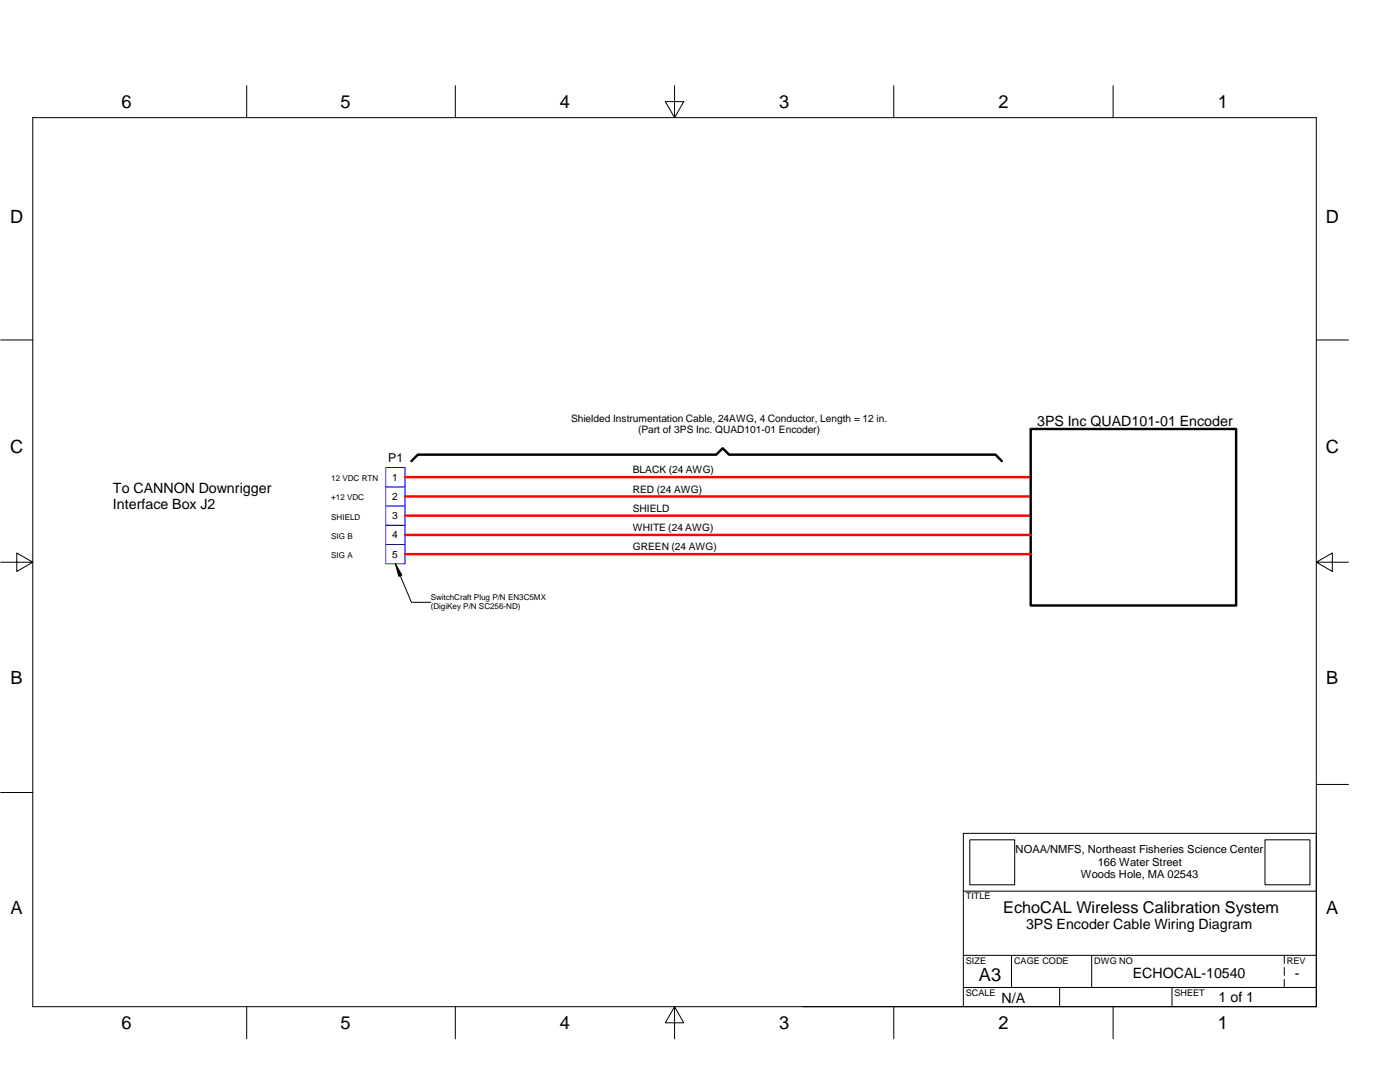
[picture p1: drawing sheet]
<svg xmlns="http://www.w3.org/2000/svg" width="279mm" height="216mm" viewBox="0 0 279 216" stroke-linecap="round" stroke-linejoin="round" font-family="sans-serif">
<defs><g id="words">
<g font-size="3.6">
<text x="24.2" y="21.5">6</text>
<text x="68" y="21.5">5</text>
<text x="111.7" y="21.5">4</text>
<text x="155.5" y="21.5">3</text>
<text x="199.2" y="21.5">2</text>
<text x="243" y="21.5">1</text>
<text x="2" y="44.5">D</text>
<text x="264.6" y="44.5">D</text>
<text x="2" y="90.5">C</text>
<text x="264.6" y="90.5">C</text>
<text x="2.1" y="136.4">B</text>
<text x="264.7" y="136.4">B</text>
<text x="2.1" y="182.4">A</text>
<text x="264.7" y="182.4">A</text>
<text x="195.4" y="195.8">A3</text>
<text x="24.2" y="205.3">6</text>
<text x="68" y="205.3">5</text>
<text x="111.7" y="205.3">4</text>
<text x="155.5" y="205.3">3</text>
<text x="199.2" y="205.3">2</text>
<text x="243" y="205.3">1</text>
</g>
<text font-size="3.2" x="200.2" y="182.3">EchoCAL Wireless Calibration System</text>
<g font-size="2.8">
<text x="207" y="85">3PS Inc QUAD101-01 Encoder</text>
<text x="22.5" y="98.4">To CANNON Downrigger</text>
<text x="22.5" y="101.6">Interface Box J2</text>
<text x="204.8" y="185.5">3PS Encoder Cable Wiring Diagram</text>
<text x="226.1" y="195.2">ECHOCAL-10540</text>
<text x="258.4" y="195.2">-</text>
<text x="199.9" y="200">N/A</text>
<text x="243.2" y="199.9">1 of 1</text>
</g>
<text font-size="2.4" x="77.5" y="92.2">P1</text>
<g font-size="2.2">
<text x="202.7" y="170.2">NOAA/NMFS, Northeast Fisheries Science Center</text>
<text x="219.1" y="172.7">166 Water Street</text>
<text x="215.7" y="175.2">Woods Hole, MA 02543</text>
</g>
<g font-size="2">
<text x="114" y="84.2">Shielded Instrumentation Cable, 24AWG, 4 Conductor, Length = 12 in.</text>
<text x="127.4" y="86.5">(Part of 3PS Inc. QUAD101-01 Encoder)</text>
<text x="78.3" y="95.9">1</text>
<text x="126.3" y="94.5">BLACK (24 AWG)</text>
<text x="78.3" y="99.8">2</text>
<text x="126.3" y="98.3">RED (24 AWG)</text>
<text x="78.3" y="103.6">3</text>
<text x="78.3" y="107.4">4</text>
<text x="126.3" y="106">WHITE (24 AWG)</text>
<text x="126.3" y="102.2">SHIELD</text>
<text x="78.3" y="111.3">5</text>
<text x="126.3" y="109.8">GREEN (24 AWG)</text>
</g>
<g font-size="1.8">
<text x="192.8" y="179.5">TITLE</text>
<text x="192.8" y="192.3">SIZE</text>
<text x="202.4" y="192.3">CAGE CODE</text>
<text x="218.4" y="192.3">DWG NO</text>
<text x="256.8" y="192.3">REV</text>
<text x="192.8" y="198.7">SCALE</text>
<text x="234.4" y="198.7">SHEET</text>
</g>
<g font-size="1.6">
<text x="66.1" y="96">12 VDC RTN</text>
<text x="66.1" y="99.9">+12 VDC</text>
<text x="66.1" y="103.7">SHIELD</text>
<text x="66.1" y="107.5">SIG B</text>
<text x="66.1" y="111.4">SIG A</text>
<text x="86" y="119.7">SwitchCraft Plug P/N EN3C5MX</text>
<text x="86" y="121.5">(DigiKey P/N SC256-ND)</text>
</g>
</g></defs>
<g fill="none" stroke="#000" stroke-width=".2">
<path d="M49.2 17.1v6.4M90.9 17.1v6.4M134.6 17.1v6.4l1.9-3.2h-3.7l1.8 3.2M178.4 17.1v6.4M222.1 17.1v6.4M6.5 23.5h256.2v177.4h-256.2zM.1 67.8h6.4M262.7 67.8h6.4M.1 112.2h6.4l-3.2-1.9v3.7l3.2-1.8M78.9 112.5l1.3 2.2-.6 .3zM79.9 114.9l2.2 5.3h3.9M262.7 112.2l3.2-1.9v3.7l-3.2-1.8h6.4"/>
<path d="M.1 158.1h6.4M262.7 156.5h6.4M192.3 177.8h70.4M193.5 167.6h9v9h-9zM252.5 167.6h8.9v9h-8.9zM192.3 190.6h70.4M192.3 197h70.4M201.9 190.6v6.4M211.5 197v3.9M217.9 190.6v6.4M233.9 197v3.9M256.3 190.6v1.6"/>
<path d="M256.3 193v1.6M256.3 195.4v1.6M49.2 200.9v6.4M90.9 200.9v6.4M134.6 200.9l1.9 3.2h-3.7l1.8-3.2v6.4M160.2 200.9h102.5M178.4 200.9v6.4M192.3 200.9v-34.6h70.4v34.6M222.1 200.9v6.4"/>
</g>
<path d="M77 97.1h3.8v3.9h-3.8zM77 93.3h3.8v3.8h-3.8zM77 101h3.8v3.8h-3.8zM77 104.8h3.8v3.8h-3.8zM77 108.6h3.8v3.9h-3.8z" fill="none" stroke="#00f" stroke-width=".2"/>
<path d="M80.8 95.2h124.9M80.8 99.1h124.9M80.8 106.7h124.9M80.8 110.6h124.9M80.8 102.9h124.9" fill="none" stroke="#f00" stroke-width=".49"/>
<path d="M82.1 92l1.3-1.3h59.5l1.3-1.2 1.3 1.2h53.2l1.2 1.3M205.7 85.6h41v35.2h-41z" fill="none" stroke="#000" stroke-width=".49"/>
<path d="M78.9 112.5l1.3 2.2-.6 .3-.7-2.5 1 2.4z" fill-rule="evenodd" fill="#000"/>
<use href="#words"/>
</svg>
